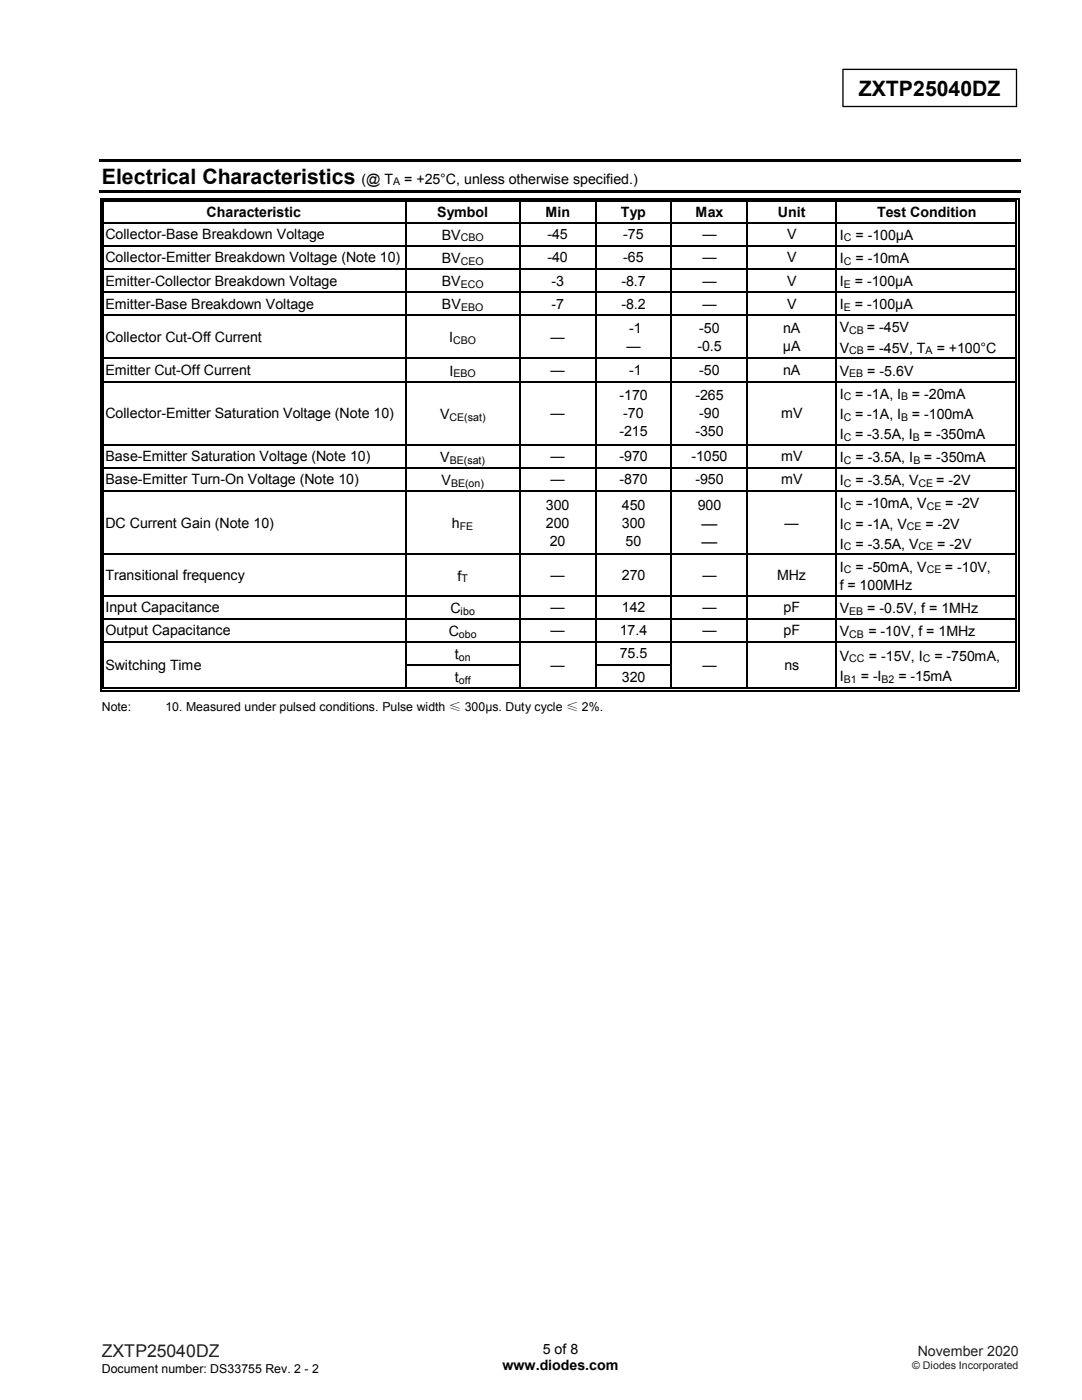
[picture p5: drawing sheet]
<svg xmlns="http://www.w3.org/2000/svg" width="216mm" height="279mm" viewBox="0 0 216 279" stroke-linecap="round" stroke-linejoin="round" font-family="sans-serif">
<defs><g id="words">
<g font-size="4.2">
<text x="171.4" y="19.1">ZXTP25040DZ</text>
<text x="20.3" y="36.7">Electrical Characteristics</text>
</g>
<text font-size="3.5" fill="#231f20" x="20.3" y="270.9">ZXTP25040DZ</text>
<g font-size="3.2">
<text x="140" y="105.6">—</text>
<text x="140" y="109.3">—</text>
</g>
<g font-size="2.8">
<text x="72.1" y="36.7">(@ T</text>
<text x="80.6" y="36.7">= +25°C, unless otherwise specified.)</text>
<text x="21" y="47.7">Collector-Base Breakdown Voltage</text>
<text x="41.2" y="43.3">Characteristic</text>
<text x="87.2" y="43.3">Symbol</text>
<text x="88.1" y="47.8">BV</text>
<text x="108.8" y="43.3">Min</text>
<text x="109.2" y="47.7">-45</text>
<text x="123.9" y="43.3">Typ</text>
<text x="124.4" y="47.7">-75</text>
<text x="138.8" y="43.3">Max</text>
<text x="140.2" y="47.7">—</text>
<text x="155.2" y="43.3">Unit</text>
<text x="157.1" y="47.7">V</text>
<text x="167.6" y="47.8">I</text>
<text x="170.7" y="47.8">= -100µA</text>
<text x="175" y="43.3">Test Condition</text>
<text x="21" y="52.3">Collector-Emitter Breakdown Voltage (Note 10)</text>
<text x="88.1" y="52.5">BV</text>
<text x="109.2" y="52.3">-40</text>
<text x="124.4" y="52.3">-65</text>
<text x="140.2" y="52.3">—</text>
<text x="157.1" y="52.3">V</text>
<text x="167.6" y="52.5">I</text>
<text x="170.7" y="52.5">= -10mA</text>
<text x="21" y="57">Emitter-Collector Breakdown Voltage</text>
<text x="88.1" y="57.1">BV</text>
<text x="110" y="57">-3</text>
<text x="124" y="57">-8.7</text>
<text x="140.2" y="57">—</text>
<text x="157.1" y="57">V</text>
<text x="167.6" y="57.1">I</text>
<text x="170.6" y="57.1">= -100µA</text>
<text x="21" y="61.6">Emitter-Base Breakdown Voltage</text>
<text x="88.2" y="61.7">BV</text>
<text x="110" y="61.6">-7</text>
<text x="124" y="61.6">-8.2</text>
<text x="140.2" y="61.6">—</text>
<text x="157.1" y="61.6">V</text>
<text x="167.6" y="61.7">I</text>
<text x="170.6" y="61.7">= -100µA</text>
<text x="21" y="68.2">Collector Cut-Off Current</text>
<text x="89.6" y="68.3">I</text>
<text x="109.9" y="68.2">—</text>
<text x="125" y="70">—</text>
<text x="125.6" y="66.4">-1</text>
<text x="139.1" y="70">-0.5</text>
<text x="139.5" y="66.4">-50</text>
<text x="156.2" y="70">µA</text>
<text x="156.2" y="66.4">nA</text>
<text x="167.6" y="66.3">V</text>
<text x="167.6" y="70.4">V</text>
<text x="173" y="66.3">= -45V</text>
<text x="173" y="70.4">= -45V, T</text>
<text x="186.9" y="70.4">= +100°C</text>
<text x="21" y="74.8">Emitter Cut-Off Current</text>
<text x="89.7" y="75">I</text>
<text x="109.9" y="74.8">—</text>
<text x="125.6" y="74.8">-1</text>
<text x="139.5" y="74.8">-50</text>
<text x="156.3" y="74.8">nA</text>
<text x="167.6" y="75">V</text>
<text x="173.1" y="75">= -5.6V</text>
<text x="21" y="83.4">Collector-Emitter Saturation Voltage (Note 10)</text>
<text x="87.8" y="83.6">V</text>
<text x="109.9" y="83.4">—</text>
<text x="123.6" y="79.8">-170</text>
<text x="124.4" y="83.4">-70</text>
<text x="138.8" y="79.8">-265</text>
<text x="139.5" y="83.4">-90</text>
<text x="155.9" y="83.4">mV</text>
<text x="167.5" y="79.6">I</text>
<text x="167.6" y="83.6">I</text>
<text x="170.6" y="79.6">= -1A, I</text>
<text x="170.6" y="83.6">= -1A, I</text>
<text x="181.9" y="79.6">= -20mA</text>
<text x="181.9" y="83.6">= -100mA</text>
<text x="123.6" y="87">-215</text>
<text x="138.8" y="87">-350</text>
<text x="167.6" y="87.6">I</text>
<text x="170.6" y="87.6">= -3.5A, I</text>
<text x="184.3" y="87.6">= -350mA</text>
<text x="21" y="92.1">Base-Emitter Saturation Voltage (Note 10)</text>
<text x="87.8" y="92.2">V</text>
<text x="109.9" y="92.1">—</text>
<text x="123.6" y="92.1">-970</text>
<text x="138" y="92.1">-1050</text>
<text x="155.9" y="92.1">mV</text>
<text x="167.6" y="92.2">I</text>
<text x="170.7" y="92.2">= -3.5A, I</text>
<text x="184.4" y="92.2">= -350mA</text>
<text x="21" y="96.7">Base-Emitter Turn-On Voltage (Note 10)</text>
<text x="88.1" y="96.8">V</text>
<text x="108.9" y="101.7">300</text>
<text x="109.9" y="96.7">—</text>
<text x="123.6" y="96.7">-870</text>
<text x="124.1" y="101.7">450</text>
<text x="138.8" y="96.7">-950</text>
<text x="139.2" y="101.7">900</text>
<text x="155.9" y="96.7">mV</text>
<text x="167.6" y="96.8">I</text>
<text x="167.6" y="101.5">I</text>
<text x="170.7" y="96.8">= -3.5A, V</text>
<text x="170.7" y="101.5">= -10mA, V</text>
<text x="186.8" y="96.8">= -2V</text>
<text x="188.6" y="101.5">= -2V</text>
<text x="21" y="105.3">DC Current Gain (Note 10)</text>
<text x="90.2" y="105.5">h</text>
<text x="108.9" y="105.3">200</text>
<text x="124.1" y="105.3">300</text>
<text x="156.5" y="105.3">—</text>
<text x="167.6" y="105.5">I</text>
<text x="170.7" y="105.5">= -1A, V</text>
<text x="184.7" y="105.5">= -2V</text>
<text x="109.7" y="108.9">20</text>
<text x="124.8" y="108.9">50</text>
<text x="167.6" y="109.5">I</text>
<text x="170.7" y="109.5">= -3.5A, V</text>
<text x="187" y="109.5">= -2V</text>
<text x="21" y="115.7">Transitional frequency</text>
<text x="91.3" y="115.9">f</text>
<text x="109.9" y="115.7">—</text>
<text x="124.1" y="115.7">270</text>
<text x="140.2" y="115.7">—</text>
<text x="155.1" y="115.7">MHz</text>
<text x="167.6" y="117.7">f = 100MHz</text>
<text x="167.6" y="114.1">I</text>
<text x="170.7" y="114.1">= -50mA, V</text>
<text x="188.6" y="114.1">= -10V,</text>
<text x="21" y="122.2">Input Capacitance</text>
<text x="89.9" y="122.3">C</text>
<text x="109.9" y="122.2">—</text>
<text x="124.1" y="122.2">142</text>
<text x="140.2" y="122.2">—</text>
<text x="156.3" y="122.2">pF</text>
<text x="167.6" y="122.3">V</text>
<text x="173.1" y="122.3">= -0.5V, f = 1MHz</text>
<text x="21" y="126.8">Output Capacitance</text>
<text x="89.5" y="126.9">C</text>
<text x="90.8" y="131.5">t</text>
<text x="109.9" y="126.8">—</text>
<text x="123.7" y="126.8">17.4</text>
<text x="123.7" y="131.4">75.5</text>
<text x="140.2" y="126.8">—</text>
<text x="156.3" y="126.8">pF</text>
<text x="167.6" y="126.9">V</text>
<text x="167.6" y="131.9">V</text>
<text x="173.3" y="126.9">= -10V, f = 1MHz</text>
<text x="173.4" y="131.9">= -15V, I</text>
<text x="186.5" y="131.9">= -750mA,</text>
<text x="21" y="133.7">Switching Time</text>
<text x="90.8" y="136.2">t</text>
<text x="109.9" y="133.7">—</text>
<text x="124.1" y="136">320</text>
<text x="140.2" y="133.7">—</text>
<text x="156.5" y="133.7">ns</text>
<text x="167.6" y="135.9">I</text>
<text x="171.7" y="135.9">= -I</text>
<text x="179.3" y="135.9">= -15mA</text>
<text x="100.3" y="273.4">www.diodes.com</text>
<text x="108.3" y="270.2">5 of 8</text>
</g>
<text font-size="2.8" fill="#231f20" x="183.1" y="270.6">November 2020</text>
<g font-size="2.5">
<text x="20.3" y="141.9">Note:</text>
<text x="33" y="141.9">10. Measured under pulsed conditions. Pulse width ≤ 300μs. Duty cycle ≤ 2%.</text>
<text x="20.3" y="274">Document number: DS33755 Rev. 2 - 2</text>
</g>
<g font-size="2.1">
<text x="78.4" y="37">A</text>
<text x="91.9" y="48.2">CBO</text>
<text x="91.9" y="52.8">CEO</text>
<text x="168.4" y="48.2">C</text>
<text x="168.4" y="52.8">C</text>
<text x="91.9" y="57.4">ECO</text>
<text x="168.4" y="57.4">E</text>
<text x="92" y="62.1">EBO</text>
<text x="168.4" y="62.1">E</text>
<text x="90.4" y="68.7">CBO</text>
<text x="169.5" y="66.7">CB</text>
<text x="169.5" y="70.7">CB</text>
<text x="184.7" y="70.7">A</text>
<text x="90.5" y="75.3">EBO</text>
<text x="169.5" y="75.3">EB</text>
<text x="89.7" y="83.9">CE(sat)</text>
<text x="168.4" y="79.9">C</text>
<text x="168.4" y="83.9">C</text>
<text x="179.8" y="79.9">B</text>
<text x="179.8" y="83.9">B</text>
<text x="168.4" y="87.9">C</text>
<text x="182.2" y="87.9">B</text>
<text x="89.7" y="92.5">BE(sat)</text>
<text x="168.4" y="92.5">C</text>
<text x="182.2" y="92.5">B</text>
<text x="90" y="97.2">BE(on)</text>
<text x="168.4" y="97.2">C</text>
<text x="168.4" y="101.8">C</text>
<text x="183.3" y="97.2">CE</text>
<text x="184.9" y="101.8">CE</text>
<text x="91.7" y="105.8">FE</text>
<text x="168.4" y="105.8">C</text>
<text x="181" y="105.8">CE</text>
<text x="168.4" y="109.8">C</text>
<text x="183.3" y="109.8">CE</text>
<text x="92.1" y="116.2">T</text>
<text x="168.4" y="114.4">C</text>
<text x="184.9" y="114.4">CE</text>
<text x="91.9" y="122.6">ibo</text>
<text x="169.5" y="122.6">EB</text>
<text x="91.6" y="127.3">obo</text>
<text x="91.6" y="131.9">on</text>
<text x="169.5" y="127.3">CB</text>
<text x="91.6" y="136.5">off</text>
<text x="168.4" y="136.2">B1</text>
<text x="169.5" y="132.2">CC</text>
<text x="175.9" y="136.2">B2</text>
<text x="184.1" y="132.2">C</text>
</g>
<text font-size="2.1" fill="#231f20" x="182" y="273.2">© Diodes Incorporated</text>
</g></defs>
<path d="M168.2 13.8h34.6v7.5h-34.6z" fill-rule="evenodd" fill="#fff" stroke="#000" stroke-width=".26"/>
<g fill="#000">
<path d="M19.8 31.8h183.9v.5h-183.9z" fill-rule="evenodd"/>
<path d="M19.8 38h183.9v.5h-183.9z" fill-rule="evenodd"/>
</g>
<g fill="#000">
<path d="M19.9 39.5h.8v.3h-.8zM80.8 39.5h.8v.3h-.8zM103.5 39.5h.8v.3h-.8zM118.7 39.5h.8v.3h-.8zM133.9 39.5h.7v.3h-.7zM149 39.5h.8v.3h-.8zM166.7 39.5h.8v.3h-.8zM202.6 39.5h.8v.3h-.8zM19.9 39.5h.3v.8h-.3zM19.9 44.3h.3v.2h-.3zM19.9 48.9h.3v.2h-.3zM19.9 53.6h.3v.2h-.3z"/>
<path d="M19.9 58.2h.3v.2h-.3zM20.4 40h.3v.3h-.3zM20.4 44.3h.3v.2h-.3zM20.4 48.9h.3v.2h-.3zM20.4 53.6h.3v.2h-.3zM20.4 58.2h.3v.2h-.3zM80.8 40.3h.3zM80.8 40h.8v.3h-.8zM80.8 44.3h.3v.2h-.3zM80.8 48.9h.3v.2h-.3zM80.8 53.6h.3v.2h-.3zM80.8 58.2h.3v.2h-.3z"/>
<path d="M103.5 40.3h.3zM103.5 40h.8v.3h-.8zM103.5 44.3h.3v.2h-.3zM103.5 48.9h.3v.2h-.3zM103.5 53.6h.3v.2h-.3zM103.5 58.2h.3v.2h-.3zM118.7 40.3h.3zM118.7 40h.8v.3h-.8zM118.7 44.3h.3v.2h-.3zM118.7 48.9h.3v.2h-.3zM118.7 53.6h.3v.2h-.3zM118.7 58.2h.3v.2h-.3z"/>
<path d="M133.9 40.3h.2zM133.9 40h.7v.3h-.7zM133.9 44.3h.2v.2h-.2zM133.9 48.9h.2v.2h-.2zM133.9 53.6h.2v.2h-.2zM133.9 58.2h.2v.2h-.2zM149 40.3h.3zM149 40h.8v.3h-.8zM149 44.3h.3v.2h-.3zM149 48.9h.3v.2h-.3zM149 53.6h.3v.2h-.3zM149 58.2h.3v.2h-.3z"/>
<path d="M166.7 40.3h.3zM166.7 40h.8v.3h-.8zM166.7 44.3h.3v.2h-.3zM166.7 48.9h.3v.2h-.3zM166.7 53.6h.3v.2h-.3zM166.7 58.2h.3v.2h-.3zM202.6 40h.3v.3h-.3zM202.6 44.3h.3v.2h-.3zM202.6 48.9h.3v.2h-.3zM202.6 53.6h.3v.2h-.3zM202.6 58.2h.3v.2h-.3zM203.1 39.5h.3v.8h-.3z"/>
<path d="M203.1 44.3h.3v.2h-.3zM203.1 48.9h.3v.2h-.3zM203.1 53.6h.3v.2h-.3zM203.1 58.2h.3v.2h-.3zM19.9 62.8h.3v.2h-.3zM19.9 71.4h.3v.3h-.3zM19.9 76h.3v.3h-.3zM20.4 62.8h.3v.2h-.3zM20.4 71.4h.3v.3h-.3zM20.4 76h.3v.3h-.3zM80.8 62.8h.3v.2h-.3zM80.8 71.4h.3v.3h-.3z"/>
<path d="M80.8 76h.3v.3h-.3zM103.5 62.8h.3v.2h-.3zM103.5 71.4h.3v.3h-.3zM103.5 76h.3v.3h-.3zM118.7 62.8h.3v.2h-.3zM118.7 71.4h.3v.3h-.3zM118.7 76h.3v.3h-.3zM133.9 62.8h.2v.2h-.2zM133.9 71.4h.2v.3h-.2zM133.9 76h.2v.3h-.2zM149 62.8h.3v.2h-.3zM149 71.4h.3v.3h-.3z"/>
<path d="M149 76h.3v.3h-.3zM166.7 62.8h.3v.2h-.3zM166.7 71.4h.3v.3h-.3zM166.7 76h.3v.3h-.3zM202.6 62.8h.3v.2h-.3zM202.6 71.4h.3v.3h-.3zM202.6 76h.3v.3h-.3zM203.1 62.8h.3v.2h-.3zM203.1 71.4h.3v.3h-.3zM203.1 76h.3v.3h-.3zM19.9 88.6h.3v.3h-.3zM19.9 93.3h.3v.2h-.3z"/>
<path d="M19.9 97.9h.3v.2h-.3zM20.4 88.6h.3v.3h-.3zM20.4 93.3h.3v.2h-.3zM20.4 97.9h.3v.2h-.3zM80.8 88.6h.3v.3h-.3zM80.8 93.3h.3v.2h-.3zM80.8 97.9h.3v.2h-.3zM103.5 88.6h.3v.3h-.3zM103.5 93.3h.3v.2h-.3zM103.5 97.9h.3v.2h-.3zM118.7 88.6h.3v.3h-.3zM118.7 93.3h.3v.2h-.3z"/>
<path d="M118.7 97.9h.3v.2h-.3zM133.9 88.6h.2v.3h-.2zM133.9 93.3h.2v.2h-.2zM133.9 97.9h.2v.2h-.2zM149 88.6h.3v.3h-.3zM149 93.3h.3v.2h-.3zM149 97.9h.3v.2h-.3zM166.7 88.6h.3v.3h-.3zM166.7 93.3h.3v.2h-.3zM166.7 97.9h.3v.2h-.3zM202.6 88.6h.3v.3h-.3zM202.6 93.3h.3v.2h-.3z"/>
<path d="M202.6 97.9h.3v.2h-.3zM203.1 88.6h.3v.3h-.3zM203.1 93.3h.3v.2h-.3zM203.1 97.9h.3v.2h-.3zM19.9 110.5h.3v.3h-.3zM19.9 118.7h.3v.3h-.3zM20.4 110.5h.3v.3h-.3zM20.4 118.7h.3v.3h-.3zM80.8 110.5h.3v.3h-.3zM80.8 118.7h.3v.3h-.3zM103.5 110.5h.3v.3h-.3zM103.5 118.7h.3v.3h-.3z"/>
<path d="M118.7 110.5h.3v.3h-.3zM118.7 118.7h.3v.3h-.3zM133.9 110.5h.2v.3h-.2zM133.9 118.7h.2v.3h-.2zM149 110.5h.3v.3h-.3zM149 118.7h.3v.3h-.3zM166.7 110.5h.3v.3h-.3zM166.7 118.7h.3v.3h-.3zM202.6 110.5h.3v.3h-.3zM202.6 118.7h.3v.3h-.3zM203.1 110.5h.3v.3h-.3zM203.1 118.7h.3v.3h-.3z"/>
<path d="M19.9 123.4h.3v.2h-.3zM19.9 128h.3v.2h-.3zM19.9 132.6h.3v.2h-.3zM19.9 137.2h.3v.8h-.3zM19.9 137.8h.8v.2h-.8zM20.4 123.4h.3v.2h-.3zM20.4 128h.3v.2h-.3zM20.4 132.6h.3v.2h-.3zM20.4 137.2h.3v.3h-.3zM80.8 123.4h.3v.2h-.3zM80.8 128h.3v.2h-.3zM80.8 132.6h.3v.2h-.3z"/>
<path d="M80.8 137.2h.8v.3h-.8zM80.8 137.8h.8v.2h-.8zM103.5 123.4h.3v.2h-.3zM103.5 128h.3v.2h-.3zM103.5 132.6h.3v.2h-.3zM103.5 137.2h.8v.3h-.8zM103.5 137.8h.8v.2h-.8zM118.7 123.4h.3v.2h-.3zM118.7 128h.3v.2h-.3zM118.7 132.6h.3v.2h-.3zM118.7 137.2h.8v.3h-.8zM118.7 137.8h.8v.2h-.8z"/>
<path d="M133.9 123.4h.2v.2h-.2zM133.9 128h.2v.2h-.2zM133.9 132.6h.2v.2h-.2zM133.9 137.2h.7v.3h-.7zM133.9 137.8h.7v.2h-.7zM149 123.4h.3v.2h-.3zM149 128h.3v.2h-.3zM149 132.6h.3v.2h-.3zM149 137.2h.8v.3h-.8zM149 137.8h.8v.2h-.8zM166.7 123.4h.3v.2h-.3zM166.7 128h.3v.2h-.3z"/>
<path d="M166.7 132.6h.3v.2h-.3zM166.7 137.2h.8v.3h-.8zM166.7 137.8h.8v.2h-.8zM202.6 123.4h.3v.2h-.3zM202.6 128h.3v.2h-.3zM202.6 132.6h.3v.2h-.3zM202.6 137.8h.8v.2h-.8zM202.6 137.2h.3v.3h-.3zM203.1 123.4h.3v.2h-.3zM203.1 128h.3v.2h-.3zM203.1 132.6h.3v.2h-.3zM203.1 137.2h.3v.8h-.3z"/>
</g>
<g fill="none" stroke="#000" stroke-width=".25">
<path d="M20.7 39.7h60.1M81.6 39.7h21.9M104.3 39.7h14.4M119.5 39.7h14.4M134.6 39.7h14.4M149.8 39.7h16.9M167.5 39.7h35.1M20.1 40.3v4M20.1 44.5v4.4M20.1 49.1v4.5M20.1 53.8v4.4M20.1 58.4v4.4"/>
<path d="M20.6 40.3v4M20.6 44.5v4.4M20.6 49.1v4.5M20.6 53.8v4.4M20.6 58.4v4.4M20.7 40.2h60.1M20.7 44.4h60.1M20.7 49h60.1M20.7 53.7h60.1M20.7 58.3h60.1M80.9 40.3v4M80.9 44.5v4.4"/>
<path d="M80.9 49.1v4.5M80.9 53.8v4.4M80.9 58.4v4.4M81.1 44.4h22.4M81.1 49h22.4M81.1 53.7h22.4M81.1 58.3h22.4M81.6 40.2h21.9M103.7 40.3v4M103.7 44.5v4.4M103.7 49.1v4.5M103.7 53.8v4.4"/>
<path d="M103.7 58.4v4.4M103.8 44.4h14.9M103.8 49h14.9M103.8 53.7h14.9M103.8 58.3h14.9M104.3 40.2h14.4M118.9 40.3v4M118.9 44.5v4.4M118.9 49.1v4.5M118.9 53.8v4.4M118.9 58.4v4.4M119 44.4h14.9"/>
<path d="M119 49h14.9M119 53.7h14.9M119 58.3h14.9M119.5 40.2h14.4M134 40.3v4M134 44.5v4.4M134 49.1v4.5M134 53.8v4.4M134 58.4v4.4M134.1 44.4h14.9M134.1 49h14.9M134.1 53.7h14.9"/>
<path d="M134.1 58.3h14.9M134.6 40.2h14.4M149.1 40.3v4M149.1 44.5v4.4M149.1 49.1v4.5M149.1 53.8v4.4M149.1 58.4v4.4M149.3 44.4h17.4M149.3 49h17.4M149.3 53.7h17.4M149.3 58.3h17.4M149.8 40.2h16.9"/>
<path d="M166.8 40.3v4M166.8 44.5v4.4M166.8 49.1v4.5M166.8 53.8v4.4M166.8 58.4v4.4M167 44.4h35.6M167 49h35.6M167 53.7h35.6M167 58.3h35.6M167.5 40.2h35.1M202.7 40.3v4M202.7 44.5v4.4"/>
<path d="M202.7 49.1v4.5M202.7 53.8v4.4M202.7 58.4v4.4M203.2 40.3v4M203.2 44.5v4.4M203.2 49.1v4.5M203.2 53.8v4.4M203.2 58.4v4.4M20.1 63v8.4M20.1 71.7v4.3M20.1 76.3v12.3M20.6 63v8.4"/>
<path d="M20.6 71.7v4.3M20.6 76.3v12.3M20.7 62.9h60.1M20.7 71.5h60.1M20.7 76.2h60.1M80.9 63v8.4M80.9 71.7v4.3M80.9 76.3v12.3M81.1 62.9h22.4M81.1 71.5h22.4M81.1 76.2h22.4M103.7 63v8.4"/>
<path d="M103.7 71.7v4.3M103.7 76.3v12.3M103.8 62.9h14.9M103.8 71.5h14.9M103.8 76.2h14.9M118.9 63v8.4M118.9 71.7v4.3M118.9 76.3v12.3M119 62.9h14.9M119 71.5h14.9M119 76.2h14.9M134 63v8.4"/>
<path d="M134 71.7v4.3M134 76.3v12.3M134.1 62.9h14.9M134.1 71.5h14.9M134.1 76.2h14.9M149.1 63v8.4M149.1 71.7v4.3M149.1 76.3v12.3M149.3 62.9h17.4M149.3 71.5h17.4M149.3 76.2h17.4M166.8 63v8.4"/>
<path d="M166.8 71.7v4.3M166.8 76.3v12.3M167 62.9h35.6M167 71.5h35.6M167 76.2h35.6M202.7 63v8.4M202.7 71.7v4.3M202.7 76.3v12.3M203.2 63v8.4M203.2 71.7v4.3M203.2 76.3v12.3M20.1 88.9v4.4"/>
<path d="M20.1 93.5v4.4M20.1 98.1v12.4M20.6 88.9v4.4M20.6 93.5v4.4M20.6 98.1v12.4M20.7 88.8h60.1M20.7 93.4h60.1M20.7 98h60.1M80.9 88.9v4.4M80.9 93.5v4.4M80.9 98.1v12.4M81.1 88.8h22.4"/>
<path d="M81.1 93.4h22.4M81.1 98h22.4M103.7 88.9v4.4M103.7 93.5v4.4M103.7 98.1v12.4M103.8 88.8h14.9M103.8 93.4h14.9M103.8 98h14.9M118.9 88.9v4.4M118.9 93.5v4.4M118.9 98.1v12.4M119 88.8h14.9"/>
<path d="M119 93.4h14.9M119 98h14.9M134 88.9v4.4M134 93.5v4.4M134 98.1v12.4M134.1 88.8h14.9M134.1 93.4h14.9M134.1 98h14.9M149.1 88.9v4.4M149.1 93.5v4.4M149.1 98.1v12.4M149.3 88.8h17.4"/>
<path d="M149.3 93.4h17.4M149.3 98h17.4M166.8 88.9v4.4M166.8 93.5v4.4M166.8 98.1v12.4M167 88.8h35.6M167 93.4h35.6M167 98h35.6M202.7 88.9v4.4M202.7 93.5v4.4M202.7 98.1v12.4M203.2 88.9v4.4"/>
<path d="M203.2 93.5v4.4M203.2 98.1v12.4M20.1 110.8v7.9M20.1 119v4.4M20.6 110.8v7.9M20.6 119v4.4M20.7 110.7h60.1M20.7 118.9h60.1M80.9 110.8v7.9M80.9 119v4.4M81.1 110.7h22.4M81.1 118.9h22.4"/>
<path d="M103.7 110.8v7.9M103.7 119v4.4M103.8 110.7h14.9M103.8 118.9h14.9M118.9 110.8v7.9M118.9 119v4.4M119 110.7h14.9M119 118.9h14.9M134 110.8v7.9M134 119v4.4M134.1 110.7h14.9M134.1 118.9h14.9"/>
<path d="M149.1 110.8v7.9M149.1 119v4.4M149.3 110.7h17.4M149.3 118.9h17.4M166.8 110.8v7.9M166.8 119v4.4M167 110.7h35.6M167 118.9h35.6M202.7 110.8v7.9M202.7 119v4.4M203.2 110.8v7.9M203.2 119v4.4"/>
<path d="M20.1 123.6v4.4M20.1 128.2v4.4M20.1 132.8v4.4M20.6 123.6v4.4M20.6 128.2v4.4M20.6 132.8v4.4M20.7 123.5h60.1M20.7 128.1h60.1M20.7 137.9h60.1M20.7 137.4h60.1M80.9 123.6v4.4M80.9 128.2v4.4"/>
<path d="M80.9 132.8v4.4M81.1 123.5h22.4M81.1 128.1h22.4M81.1 132.7h22.4M81.6 137.9h21.9M81.6 137.4h21.9M103.7 123.6v4.4M103.7 128.2v4.4M103.7 132.8v4.4M103.8 123.5h14.9M103.8 128.1h14.9M104.3 137.9h14.4"/>
<path d="M104.3 137.4h14.4M118.9 123.6v4.4M118.9 128.2v4.4M118.9 132.8v4.4M119 123.5h14.9M119 128.1h14.9M119 132.7h14.9M119.5 137.9h14.4M119.5 137.4h14.4M134 123.6v4.4M134 128.2v4.4M134 132.8v4.4"/>
<path d="M134.1 123.5h14.9M134.1 128.1h14.9M134.6 137.9h14.4M134.6 137.4h14.4M149.1 123.6v4.4M149.1 128.2v4.4M149.1 132.8v4.4M149.3 123.5h17.4M149.3 128.1h17.4M149.8 137.9h16.9M149.8 137.4h16.9M166.8 123.6v4.4"/>
<path d="M166.8 128.2v4.4M166.8 132.8v4.4M167 123.5h35.6M167 128.1h35.6M167.5 137.9h35.1M167.5 137.4h35.1M202.7 123.6v4.4M202.7 128.2v4.4M202.7 132.8v4.4M203.2 123.6v4.4M203.2 128.2v4.4M203.2 132.8v4.4"/>
</g>
<use href="#words"/>
</svg>
